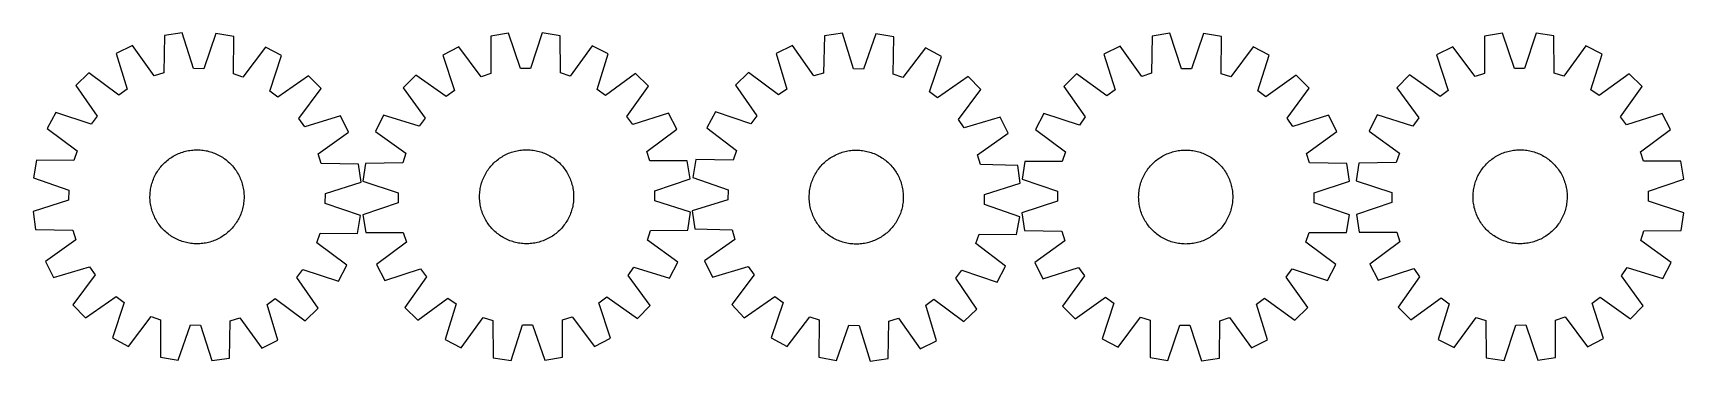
# Model space of a CAD drawing. Header units: millimetres. Extents: x 7 to 1411, y 7 to 286.
import ezdxf

# ---------------------------------------------------------------- set-up
doc = ezdxf.new("R2010")
doc.units = ezdxf.units.MM
doc.layers.add('CUT', color=7, linetype='CONTINUOUS', true_color=0x000000)

msp = doc.modelspace()

# ---------------------------------------------------------------- linework, layer by layer
at = {"layer": 'CUT'}
for p, q in [((118.558787, 283.500781), (117.98315, 251.741634)), ((133.784543, 285.715937), (118.558787, 283.500781)), ((143.385881, 255.437412), (133.784543, 285.715937)), ((162.321123, 285.35619), (151.959544, 255.329328)), ((177.486198, 282.757912), (162.321123, 285.35619)), ((177.261034, 250.994347), (177.486198, 282.757912)), ((411.183376, 285.490709), (396.006021, 282.965148)), ((396.006021, 282.965148), (396.078935, 251.200869)), ((421.400914, 255.414528), (411.183376, 285.490709)), ((439.721352, 285.713673), (429.974996, 255.481516)), ((454.936315, 283.425563), (439.721352, 285.713673)), ((455.35972, 251.664022), (454.936315, 283.425563)), ((679.783795, 283.381795), (679.045054, 251.626023)), ((695.020726, 285.518723), (679.783795, 283.381795)), ((704.466431, 255.191287), (695.020726, 285.518723)), ((723.555083, 285.01242), (713.039425, 255.039171)), ((738.706613, 282.33629), (723.555083, 285.01242)), ((738.318318, 250.5743), (738.706613, 282.33629)), ((958.300254, 283.142613), (957.930125, 251.380406)), ((973.511358, 285.45624), (958.300254, 283.142613)), ((983.308411, 255.240474), (973.511358, 285.45624)), ((1002.049668, 285.281145), (991.882593, 255.187868)), ((1017.231238, 282.781045), (1002.049668, 285.281145)), ((1017.211603, 251.016688), (1017.231238, 282.781045)), ((1241.052033, 283.011605), (1241.045186, 251.247243)), ((1256.235681, 285.499047), (1241.052033, 283.011605)), ((1266.377665, 255.397305), (1256.235681, 285.499047)), ((1284.774127, 285.650351), (1274.951888, 255.442763)), ((1299.983297, 283.324043), (1284.774127, 285.650351)), ((1300.326947, 251.561539), (1299.983297, 283.324043)), ((91.307719, 275.024632), (77.511686, 268.212876)), ((77.511686, 268.212876), (86.778339, 237.830251)), ((109.795713, 249.195021), (91.307719, 275.024632)), ((204.51493, 273.597484), (185.381672, 248.242145)), ((218.134861, 266.440108), (204.51493, 273.597484)), ((368.933692, 273.934378), (355.279611, 266.842366)), ((355.279611, 266.842366), (365.164659, 236.655273)), ((387.945199, 248.487623), (368.933692, 273.934378)), ((482.146444, 274.818895), (463.534857, 249.078195)), ((495.909669, 267.941091), (482.146444, 274.818895)), ((486.497495, 237.603231), (495.909669, 267.941091)), ((652.489553, 275.045717), (638.658718, 268.304906)), ((638.658718, 268.304906), (647.769206, 237.875089)), ((670.844645, 249.121493), (652.489553, 275.045717)), ((765.687942, 273.037166), (746.424714, 247.780428)), ((779.270934, 265.809934), (765.687942, 273.037166)), ((931.104601, 274.490315), (917.352931, 267.589435)), ((917.352931, 267.589435), (926.815979, 237.267406)), ((949.759337, 248.78087), (931.104601, 274.490315)), ((1044.318676, 273.795697), (1025.349879, 248.317089)), ((1057.984634, 266.726598), (1044.318676, 273.795697)), ((1048.150234, 236.522967), (1057.984634, 266.726598)), ((1213.957112, 274.048842), (1200.285267, 266.991139)), ((1200.285267, 266.991139), (1210.094482, 236.779319)), ((1232.904662, 248.554429), (1213.957112, 274.048842)), ((1327.171728, 274.649077), (1308.495565, 248.955192)), ((1340.917639, 267.736735), (1327.171728, 274.649077)), ((1331.429316, 237.422605), (1340.917639, 267.736735)), ((151.959544, 255.329328), (143.385881, 255.437412)), ((208.105237, 236.300742), (218.134861, 266.440108)), ((429.974996, 255.481516), (421.400914, 255.414528)), ((713.039425, 255.039171), (704.466431, 255.191287)), ((769.086649, 235.722477), (779.270934, 265.809934)), ((991.882593, 255.187868), (983.308411, 255.240474)), ((1274.951888, 255.442763), (1266.377665, 255.397305)), ((54.213654, 251.730536), (43.197795, 240.988963)), ((43.197795, 240.988963), (61.399653, 214.956923)), ((79.77857, 232.878221), (54.213654, 251.730536)), ((117.98315, 251.741634), (109.795713, 249.195021)), ((185.381672, 248.242145), (177.261034, 250.994347)), ((241.009986, 249.375686), (214.977946, 231.173828)), ((251.751559, 238.359827), (241.009986, 249.375686)), ((332.322958, 249.887783), (321.528708, 238.923536)), ((321.528708, 238.923536), (340.258271, 213.268553)), ((358.267456, 231.56136), (332.322958, 249.887783)), ((396.078935, 251.200869), (387.945199, 248.487623)), ((463.534857, 249.078195), (455.35972, 251.664022)), ((519.128431, 251.34727), (493.473448, 232.617707)), ((511.766255, 214.608523), (530.092678, 240.55302)), ((530.092678, 240.55302), (519.128431, 251.34727)), ((615.276341, 251.94244), (604.20546, 241.257584)), ((604.20546, 241.257584), (622.27338, 215.132405)), ((640.744096, 232.959074), (615.276341, 251.94244)), ((679.045054, 251.626023), (670.844645, 249.121493)), ((746.424714, 247.780428), (738.318318, 250.5743)), ((802.058115, 248.628252), (775.932935, 230.560332)), ((812.742971, 237.557371), (802.058115, 248.628252)), ((894.162035, 250.956692), (883.215909, 240.144066)), ((883.215909, 240.144066), (901.585825, 214.230345)), ((919.848399, 232.270187), (894.162035, 250.956692)), ((957.930125, 251.380406), (949.759337, 248.78087)), ((1025.349879, 248.317089), (1017.211603, 251.016688)), ((1080.969694, 249.810545), (1055.055972, 231.44063)), ((1073.095815, 213.178056), (1091.78232, 238.86442)), ((1091.78232, 238.86442), (1080.969694, 249.810545)), ((1177.286112, 250.094254), (1166.464364, 239.157146)), ((1166.464364, 239.157146), (1185.129449, 213.455213)), ((1203.18451, 231.702741), (1177.286112, 250.094254)), ((1241.045186, 251.247243), (1232.904662, 248.554429)), ((1308.495565, 248.955192), (1300.326947, 251.561539)), ((1364.094661, 251.084664), (1338.392728, 232.41958)), ((1356.640256, 214.364518), (1375.031769, 240.262916)), ((1375.031769, 240.262916), (1364.094661, 251.084664)), ((86.778339, 237.830251), (79.77857, 232.878221)), ((214.977946, 231.173828), (208.105237, 236.300742)), ((232.899243, 212.794911), (251.751559, 238.359827)), ((365.164659, 236.655273), (358.267456, 231.56136)), ((493.473448, 232.617707), (486.497495, 237.603231)), ((647.769206, 237.875089), (640.744096, 232.959074)), ((775.932935, 230.560332), (769.086649, 235.722477)), ((793.759605, 212.089616), (812.742971, 237.557371)), ((926.815979, 237.267406), (919.848399, 232.270187)), ((1055.055972, 231.44063), (1048.150234, 236.522967)), ((1210.094482, 236.779319), (1203.18451, 231.702741)), ((1338.392728, 232.41958), (1331.429316, 237.422605)), ((26.133373, 218.113839), (18.975997, 204.493908)), ((56.272739, 208.084214), (26.133373, 218.113839)), ((61.399653, 214.956923), (56.272739, 208.084214)), ((237.851274, 205.795142), (232.899243, 212.794911)), ((268.233899, 215.061795), (237.851274, 205.795142)), ((275.045655, 201.265762), (268.233899, 215.061795)), ((304.934887, 215.704774), (298.057084, 201.941548)), ((335.272747, 206.2926), (304.934887, 215.704774)), ((340.258271, 213.268553), (335.272747, 206.2926)), ((516.860168, 207.711319), (511.766255, 214.608523)), ((547.047261, 217.596367), (516.860168, 207.711319)), ((554.139273, 203.942286), (547.047261, 217.596367)), ((587.023778, 218.470403), (579.796546, 204.887411)), ((617.111236, 208.286118), (587.023778, 218.470403)), ((622.27338, 215.132405), (617.111236, 208.286118)), ((798.67562, 205.064506), (793.759605, 212.089616)), ((829.105437, 214.174995), (798.67562, 205.064506)), ((835.846247, 200.344159), (829.105437, 214.174995)), ((866.299857, 217.159006), (859.230758, 203.493049)), ((896.503488, 207.324607), (866.299857, 217.159006)), ((901.585825, 214.230345), (896.503488, 207.324607)), ((1078.093033, 206.210476), (1073.095815, 213.178056)), ((1108.415063, 215.673524), (1078.093033, 206.210476)), ((1115.315943, 201.921854), (1108.415063, 215.673524)), ((1149.812293, 215.980124), (1142.899952, 202.234213)), ((1180.126423, 206.491801), (1149.812293, 215.980124)), ((1185.129449, 213.455213), (1180.126423, 206.491801)), ((1361.716835, 207.454546), (1356.640256, 214.364518)), ((1391.928654, 217.263762), (1361.716835, 207.454546)), ((1398.986357, 203.591916), (1391.928654, 217.263762)), ((18.975997, 204.493908), (44.331336, 185.36065)), ((249.216043, 182.777768), (275.045655, 201.265762)), ((298.057084, 201.941548), (323.797783, 183.329962)), ((528.692518, 184.930779), (554.139273, 203.942286)), ((579.796546, 204.887411), (605.053284, 185.624183)), ((809.922024, 181.989067), (835.846247, 200.344159)), ((859.230758, 203.493049), (884.709366, 184.524252)), ((1089.606497, 183.267118), (1115.315943, 201.921854)), ((1142.899952, 202.234213), (1168.593836, 183.55805)), ((1373.491944, 184.644366), (1398.986357, 203.591916)), ((44.331336, 185.36065), (41.579134, 177.240012)), ((128.307194, 182.002379), (129.438256, 182.549832)), ((129.438256, 182.549832), (130.585957, 183.061487)), ((130.585957, 183.061487), (131.749162, 183.536839)), ((131.749162, 183.536839), (132.926725, 183.97542)), ((132.926725, 183.97542), (134.117482, 184.376796)), ((134.117482, 184.376796), (135.32026, 184.740572)), ((135.32026, 184.740572), (136.533871, 185.066388)), ((136.533871, 185.066388), (137.757117, 185.353922)), ((137.757117, 185.353922), (138.988791, 185.602892)), ((138.988791, 185.602892), (140.227677, 185.813051)), ((140.227677, 185.813051), (141.472554, 185.984192)), ((141.472554, 185.984192), (142.722192, 186.116146)), ((142.722192, 186.116146), (143.975358, 186.208782)), ((143.975358, 186.208782), (145.230816, 186.26201)), ((145.230816, 186.26201), (146.487326, 186.275777)), ((146.487326, 186.275777), (147.743648, 186.25007)), ((147.743648, 186.25007), (148.998543, 186.184913)), ((148.998543, 186.184913), (150.250772, 186.08037)), ((150.250772, 186.08037), (151.4991, 185.936546)), ((151.4991, 185.936546), (152.742293, 185.753583)), ((152.742293, 185.753583), (153.979127, 185.531659)), ((153.979127, 185.531659), (155.208379, 185.270995)), ((155.208379, 185.270995), (156.428837, 184.971849)), ((156.428837, 184.971849), (157.639297, 184.634514)), ((157.639297, 184.634514), (158.838563, 184.259324)), ((158.838563, 184.259324), (160.025452, 183.84665)), ((160.025452, 183.84665), (161.198794, 183.396898)), ((161.198794, 183.396898), (162.357429, 182.910512)), ((162.357429, 182.910512), (163.500215, 182.387973)), ((251.762657, 174.59033), (249.216043, 182.777768)), ((323.797783, 183.329962), (321.211956, 175.154825)), ((408.944352, 182.257371), (410.081367, 182.792352)), ((410.081367, 182.792352), (411.234624, 183.291355)), ((411.234624, 183.291355), (412.402987, 183.753886)), ((412.402987, 183.753886), (413.585302, 184.179491)), ((413.585302, 184.179491), (414.780401, 184.567747)), ((414.780401, 184.567747), (415.987107, 184.918274)), ((415.987107, 184.918274), (417.204227, 185.230724)), ((417.204227, 185.230724), (418.430561, 185.504789)), ((418.430561, 185.504789), (419.664899, 185.740198)), ((419.664899, 185.740198), (420.906022, 185.93672)), ((420.906022, 185.93672), (422.152705, 186.094161)), ((422.152705, 186.094161), (423.403718, 186.212364)), ((423.403718, 186.212364), (424.657827, 186.291214)), ((424.657827, 186.291214), (425.913794, 186.330633)), ((425.913794, 186.330633), (427.17038, 186.330581)), ((427.17038, 186.330581), (428.426343, 186.291059)), ((428.426343, 186.291059), (429.680446, 186.212105)), ((429.680446, 186.212105), (430.93145, 186.093799)), ((430.93145, 186.093799), (432.17812, 185.936255)), ((432.17812, 185.936255), (433.419227, 185.739631)), ((433.419227, 185.739631), (434.653545, 185.504119)), ((434.653545, 185.504119), (435.879856, 185.229953)), ((435.879856, 185.229953), (437.096951, 184.917403)), ((437.096951, 184.917403), (438.303627, 184.566777)), ((438.303627, 184.566777), (439.498695, 184.178421)), ((439.498695, 184.178421), (440.680974, 183.752719)), ((440.680974, 183.752719), (441.849299, 183.290091)), ((441.849299, 183.290091), (443.002515, 182.790993)), ((443.002515, 182.790993), (444.139486, 182.255918)), ((531.405764, 176.797043), (528.692518, 184.930779)), ((605.053284, 185.624183), (602.259412, 177.517787)), ((690.144646, 182.376301), (691.294959, 182.882055)), ((691.294959, 182.882055), (692.460591, 183.351427)), ((692.460591, 183.351427), (693.64039, 183.783954)), ((693.64039, 183.783954), (694.833194, 184.179209)), ((694.833194, 184.179209), (696.037824, 184.536803)), ((696.037824, 184.536803), (697.253092, 184.856381)), ((697.253092, 184.856381), (698.477799, 185.13763)), ((698.477799, 185.13763), (699.710735, 185.38027)), ((699.710735, 185.38027), (700.950685, 185.584064)), ((700.950685, 185.584064), (702.196424, 185.748809)), ((702.196424, 185.748809), (703.446723, 185.874343)), ((703.446723, 185.874343), (704.700348, 185.960542)), ((704.700348, 185.960542), (705.956063, 186.007322)), ((705.956063, 186.007322), (707.212627, 186.014635)), ((707.212627, 186.014635), (708.468801, 185.982476)), ((708.468801, 185.982476), (709.723344, 185.910874)), ((709.723344, 185.910874), (710.97502, 185.799902)), ((710.97502, 185.799902), (712.222592, 185.649669)), ((712.222592, 185.649669), (713.46483, 185.460322)), ((713.46483, 185.460322), (714.700507, 185.23205)), ((714.700507, 185.23205), (715.928405, 184.965076)), ((715.928405, 184.965076), (717.14731, 184.659665)), ((717.14731, 184.659665), (718.356021, 184.316118)), ((718.356021, 184.316118), (719.553345, 183.934774)), ((719.553345, 183.934774), (720.738099, 183.516009)), ((720.738099, 183.516009), (721.909115, 183.060237)), ((721.909115, 183.060237), (723.065237, 182.567907)), ((723.065237, 182.567907), (724.205324, 182.039506)), ((884.709366, 184.524252), (882.009766, 176.385976)), ((969.832693, 182.264172), (970.977058, 182.783243)), ((970.977058, 182.783243), (972.137164, 183.266112)), ((972.137164, 183.266112), (973.311864, 183.712302)), ((973.311864, 183.712302), (974.499999, 184.121375)), ((974.499999, 184.121375), (975.700398, 184.492925)), ((975.700398, 184.492925), (976.911875, 184.826587)), ((976.911875, 184.826587), (978.133235, 185.12203)), ((978.133235, 185.12203), (979.363273, 185.378964)), ((979.363273, 185.378964), (980.600773, 185.597135)), ((980.600773, 185.597135), (981.844517, 185.776327)), ((981.844517, 185.776327), (983.093274, 185.916364)), ((983.093274, 185.916364), (984.345815, 186.017107)), ((984.345815, 186.017107), (985.600902, 186.078458)), ((985.600902, 186.078458), (986.857296, 186.100355)), ((986.857296, 186.100355), (988.113759, 186.082776)), ((988.113759, 186.082776), (989.369049, 186.02574)), ((989.369049, 186.02574), (990.621928, 185.929303)), ((990.621928, 185.929303), (991.87116, 185.793559)), ((991.87116, 185.793559), (993.115512, 185.618643)), ((993.115512, 185.618643), (994.353756, 185.404727)), ((994.353756, 185.404727), (995.584669, 185.152023)), ((995.584669, 185.152023), (996.807037, 184.860779)), ((996.807037, 184.860779), (998.019654, 184.531284)), ((998.019654, 184.531284), (999.221323, 184.163861)), ((999.221323, 184.163861), (1000.410857, 183.758875)), ((1000.410857, 183.758875), (1001.587084, 183.316725)), ((1001.587084, 183.316725), (1002.748842, 182.837846)), ((1002.748842, 182.837846), (1003.894986, 182.322712)), ((1092.206034, 175.09633), (1089.606497, 183.267118)), ((1168.593836, 183.55805), (1165.987489, 175.389432)), ((1253.737443, 182.271657), (1254.875798, 182.803781)), ((1254.875798, 182.803781), (1256.030305, 183.299886)), ((1256.030305, 183.299886), (1257.199825, 183.759483)), ((1257.199825, 183.759483), (1258.383205, 184.182117)), ((1258.383205, 184.182117), (1259.579276, 184.567372)), ((1259.579276, 184.567372), (1260.786857, 184.914867)), ((1260.786857, 184.914867), (1262.004758, 185.224259)), ((1262.004758, 185.224259), (1263.231777, 185.495244)), ((1263.231777, 185.495244), (1264.466702, 185.727554)), ((1264.466702, 185.727554), (1265.708314, 185.920959)), ((1265.708314, 185.920959), (1266.955389, 186.075268)), ((1266.955389, 186.075268), (1268.206695, 186.19033)), ((1268.206695, 186.19033), (1269.460998, 186.266031)), ((1269.460998, 186.266031), (1270.71706, 186.302295)), ((1270.71706, 186.302295), (1271.973641, 186.299088)), ((1271.973641, 186.299088), (1273.229502, 186.256412)), ((1273.229502, 186.256412), (1274.483402, 186.17431)), ((1274.483402, 186.17431), (1275.734105, 186.052862)), ((1275.734105, 186.052862), (1276.980376, 185.892189)), ((1276.980376, 185.892189), (1278.220985, 185.692449)), ((1278.220985, 185.692449), (1279.454708, 185.453839)), ((1279.454708, 185.453839), (1280.680327, 185.176594)), ((1280.680327, 185.176594), (1281.896633, 184.860988)), ((1281.896633, 184.860988), (1283.102425, 184.507334)), ((1283.102425, 184.507334), (1284.296514, 184.115978)), ((1284.296514, 184.115978), (1285.47772, 183.687309)), ((1285.47772, 183.687309), (1286.64488, 183.221749)), ((1286.64488, 183.221749), (1287.796839, 182.719757)), ((1287.796839, 182.719757), (1288.932462, 182.181828)), ((1376.184758, 176.503843), (1373.491944, 184.644366)), ((9.815569, 177.465175), (7.217291, 162.3001)), ((41.579134, 177.240012), (9.815569, 177.465175)), ((112.626363, 167.869544), (113.32124, 168.916517)), ((113.32124, 168.916517), (114.04866, 169.941147)), ((114.04866, 169.941147), (114.807906, 170.942422)), ((114.807906, 170.942422), (115.598228, 171.919355)), ((115.598228, 171.919355), (116.418846, 172.870982)), ((116.418846, 172.870982), (117.26895, 173.796362)), ((117.26895, 173.796362), (118.147702, 174.694583)), ((118.147702, 174.694583), (119.054235, 175.564759)), ((119.054235, 175.564759), (119.987652, 176.406031)), ((119.987652, 176.406031), (120.947034, 177.217568)), ((120.947034, 177.217568), (121.931434, 177.99857)), ((121.931434, 177.99857), (122.93988, 178.748266)), ((122.93988, 178.748266), (123.971377, 179.465916)), ((123.971377, 179.465916), (125.024907, 180.150811)), ((125.024907, 180.150811), (126.09943, 180.802277)), ((126.09943, 180.802277), (127.193885, 181.419669)), ((127.193885, 181.419669), (128.307194, 182.002379)), ((163.500215, 182.387973), (164.626024, 181.829796)), ((164.626024, 181.829796), (165.733744, 181.236532)), ((165.733744, 181.236532), (166.822283, 180.608766)), ((166.822283, 180.608766), (167.890566, 179.947118)), ((167.890566, 179.947118), (168.937539, 179.252241)), ((168.937539, 179.252241), (169.962169, 178.524821)), ((169.962169, 178.524821), (170.963445, 177.765575)), ((170.963445, 177.765575), (171.940378, 176.975253)), ((171.940378, 176.975253), (172.892004, 176.154635)), ((172.892004, 176.154635), (173.817385, 175.30453)), ((173.817385, 175.30453), (174.715606, 174.425778)), ((174.715606, 174.425778), (175.585782, 173.519246)), ((175.585782, 173.519246), (176.427054, 172.585829)), ((176.427054, 172.585829), (177.238591, 171.626446)), ((177.238591, 171.626446), (178.019593, 170.642047)), ((178.019593, 170.642047), (178.769289, 169.633601)), ((178.769289, 169.633601), (179.486939, 168.602104)), ((179.486939, 168.602104), (180.171834, 167.548574)), ((283.521803, 174.014694), (251.762657, 174.59033)), ((285.73696, 158.788938), (283.521803, 174.014694)), ((289.450415, 174.73142), (287.162305, 159.516457)), ((321.211956, 175.154825), (289.450415, 174.73142)), ((393.109048, 168.297834), (393.815397, 169.337102)), ((393.815397, 169.337102), (394.554041, 170.353671)), ((394.554041, 170.353671), (395.324252, 171.346536)), ((395.324252, 171.346536), (396.12527, 172.314719)), ((396.12527, 172.314719), (396.956304, 173.257263)), ((396.956304, 173.257263), (397.816533, 174.173239)), ((397.816533, 174.173239), (398.70511, 175.061742)), ((398.70511, 175.061742), (399.621157, 175.921896)), ((399.621157, 175.921896), (400.56377, 176.752852)), ((400.56377, 176.752852), (401.532019, 177.55379)), ((401.532019, 177.55379), (402.524948, 178.323919)), ((402.524948, 178.323919), (403.541577, 179.062479)), ((403.541577, 179.062479), (404.580904, 179.768742)), ((404.580904, 179.768742), (405.641901, 180.442011)), ((405.641901, 180.442011), (406.723524, 181.08162)), ((406.723524, 181.08162), (407.824703, 181.686939)), ((407.824703, 181.686939), (408.944352, 182.257371)), ((444.139486, 182.255918), (445.259088, 181.685394)), ((445.259088, 181.685394), (446.360217, 181.079984)), ((446.360217, 181.079984), (447.441787, 180.440286)), ((447.441787, 180.440286), (448.502729, 179.76693)), ((448.502729, 179.76693), (449.541997, 179.060581)), ((449.541997, 179.060581), (450.558566, 178.321937)), ((450.558566, 178.321937), (451.551431, 177.551726)), ((451.551431, 177.551726), (452.519614, 176.750708)), ((452.519614, 176.750708), (453.462158, 175.919674)), ((453.462158, 175.919674), (454.378134, 175.059445)), ((454.378134, 175.059445), (455.266637, 174.170868)), ((455.266637, 174.170868), (456.126791, 173.254821)), ((456.126791, 173.254821), (456.957747, 172.312208)), ((456.957747, 172.312208), (457.758685, 171.34396)), ((457.758685, 171.34396), (458.528814, 170.35103)), ((458.528814, 170.35103), (459.267374, 169.334401)), ((459.267374, 169.334401), (459.973637, 168.295075)), ((563.170043, 176.869957), (531.405764, 176.797043)), ((565.695604, 161.692602), (563.170043, 176.869957)), ((570.497423, 177.906082), (567.821292, 162.754552)), ((602.259412, 177.517787), (570.497423, 177.906082)), ((673.257578, 167.782551), (673.957823, 168.825941)), ((673.957823, 168.825941), (674.690496, 169.846822)), ((674.690496, 169.846822), (675.454874, 170.844185)), ((675.454874, 170.844185), (676.250203, 171.817046)), ((676.250203, 171.817046), (677.075698, 172.764445)), ((677.075698, 172.764445), (677.930544, 173.685447)), ((677.930544, 173.685447), (678.813897, 174.579144)), ((678.813897, 174.579144), (679.724887, 175.444652)), ((679.724887, 175.444652), (680.662613, 176.281119)), ((680.662613, 176.281119), (681.62615, 177.087718)), ((681.62615, 177.087718), (682.614548, 177.863654)), ((682.614548, 177.863654), (683.626831, 178.608161)), ((683.626831, 178.608161), (684.662, 179.320503)), ((684.662, 179.320503), (685.719034, 179.999979)), ((685.719034, 179.999979), (686.796888, 180.645917)), ((686.796888, 180.645917), (687.8945, 181.25768)), ((687.8945, 181.25768), (689.010787, 181.834665)), ((689.010787, 181.834665), (690.144646, 182.376301)), ((724.205324, 182.039506), (725.328252, 181.475554)), ((725.328252, 181.475554), (726.43291, 180.876608)), ((726.43291, 180.876608), (727.518211, 180.24326)), ((727.518211, 180.24326), (728.583082, 179.576134)), ((728.583082, 179.576134), (729.626472, 178.87589)), ((729.626472, 178.87589), (730.647353, 178.143216)), ((730.647353, 178.143216), (731.644716, 177.378838)), ((731.644716, 177.378838), (732.617577, 176.583509)), ((732.617577, 176.583509), (733.564976, 175.758014)), ((733.564976, 175.758014), (734.485978, 174.903168)), ((734.485978, 174.903168), (735.379675, 174.019815)), ((735.379675, 174.019815), (736.245183, 173.108826)), ((736.245183, 173.108826), (737.08165, 172.171099)), ((737.08165, 172.171099), (737.888249, 171.207562)), ((737.888249, 171.207562), (738.664185, 170.219164)), ((738.664185, 170.219164), (739.408692, 169.206881)), ((739.408692, 169.206881), (740.121034, 168.171712)), ((812.426554, 173.788658), (809.922024, 181.989067)), ((844.182326, 173.049917), (812.426554, 173.788658)), ((846.319254, 157.812986), (844.182326, 173.049917)), ((850.24541, 176.40561), (847.74531, 161.224041)), ((882.009766, 176.385976), (850.24541, 176.40561)), ((953.116139, 167.475411), (953.804227, 168.526858)), ((953.804227, 168.526858), (954.525002, 169.556173)), ((954.525002, 169.556173), (955.277753, 170.562341)), ((955.277753, 170.562341), (956.061737, 171.544367)), ((956.061737, 171.544367), (956.876181, 172.501283)), ((956.876181, 172.501283), (957.72028, 173.432145)), ((957.72028, 173.432145), (958.593202, 174.336033)), ((958.593202, 174.336033), (959.494085, 175.212057)), ((959.494085, 175.212057), (960.422039, 176.05935)), ((960.422039, 176.05935), (961.37615, 176.877078)), ((961.37615, 176.877078), (962.355476, 177.664433)), ((962.355476, 177.664433), (963.35905, 178.420638)), ((963.35905, 178.420638), (964.385882, 179.144947)), ((964.385882, 179.144947), (965.434958, 179.836645)), ((965.434958, 179.836645), (966.505243, 180.49505)), ((966.505243, 180.49505), (967.595681, 181.119511)), ((967.595681, 181.119511), (968.705196, 181.709413)), ((968.705196, 181.709413), (969.832693, 182.264172)), ((1003.894986, 182.322712), (1005.024382, 181.771831)), ((1005.024382, 181.771831), (1006.135918, 181.185747)), ((1006.135918, 181.185747), (1007.228496, 180.565038)), ((1007.228496, 180.565038), (1008.301038, 179.910316)), ((1008.301038, 179.910316), (1009.352486, 179.222228)), ((1009.352486, 179.222228), (1010.381801, 178.501453)), ((1010.381801, 178.501453), (1011.387968, 177.748702)), ((1011.387968, 177.748702), (1012.369994, 176.964717)), ((1012.369994, 176.964717), (1013.32691, 176.150274)), ((1013.32691, 176.150274), (1014.257772, 175.306175)), ((1014.257772, 175.306175), (1015.161661, 174.433253)), ((1015.161661, 174.433253), (1016.037684, 173.53237)), ((1016.037684, 173.53237), (1016.884978, 172.604415)), ((1016.884978, 172.604415), (1017.702706, 171.650304)), ((1017.702706, 171.650304), (1018.490061, 170.670979)), ((1018.490061, 170.670979), (1019.246266, 169.667405)), ((1019.246266, 169.667405), (1019.970575, 168.640573)), ((1019.970575, 168.640573), (1020.662273, 167.591497)), ((1123.96824, 174.726201), (1092.206034, 175.09633)), ((1126.281867, 159.515097), (1123.96824, 174.726201)), ((1134.224985, 175.045782), (1131.898678, 159.836612)), ((1165.987489, 175.389432), (1134.224985, 175.045782)), ((1237.867137, 168.351927), (1238.576093, 169.389418)), ((1238.576093, 169.389418), (1239.317287, 170.404128)), ((1239.317287, 170.404128), (1240.089989, 171.395057)), ((1240.089989, 171.395057), (1240.893435, 172.361225)), ((1240.893435, 172.361225), (1241.726833, 173.301679)), ((1241.726833, 173.301679), (1242.58936, 174.215492)), ((1242.58936, 174.215492), (1243.480165, 175.101762)), ((1243.480165, 175.101762), (1244.398369, 175.959613)), ((1244.398369, 175.959613), (1245.343066, 176.788199)), ((1245.343066, 176.788199), (1246.313322, 177.586703)), ((1246.313322, 177.586703), (1247.308182, 178.354337)), ((1247.308182, 178.354337), (1248.326663, 179.090342)), ((1248.326663, 179.090342), (1249.36776, 179.793993)), ((1249.36776, 179.793993), (1250.430445, 180.464595)), ((1250.430445, 180.464595), (1251.51367, 181.101486)), ((1251.51367, 181.101486), (1252.616365, 181.704038)), ((1252.616365, 181.704038), (1253.737443, 182.271657)), ((1288.932462, 182.181828), (1290.050628, 181.608495)), ((1290.050628, 181.608495), (1291.150234, 181.000322)), ((1291.150234, 181.000322), (1292.230194, 180.357909)), ((1292.230194, 180.357909), (1293.289442, 179.681891)), ((1293.289442, 179.681891), (1294.326933, 178.972935)), ((1294.326933, 178.972935), (1295.341644, 178.231741)), ((1295.341644, 178.231741), (1296.332572, 177.459039)), ((1296.332572, 177.459039), (1297.29874, 176.655593)), ((1297.29874, 176.655593), (1298.239195, 175.822195)), ((1298.239195, 175.822195), (1299.153008, 174.959668)), ((1299.153008, 174.959668), (1300.039277, 174.068863)), ((1300.039277, 174.068863), (1300.897128, 173.150659)), ((1300.897128, 173.150659), (1301.725715, 172.205963)), ((1301.725715, 172.205963), (1302.524218, 171.235706)), ((1302.524218, 171.235706), (1303.291852, 170.240846)), ((1303.291852, 170.240846), (1304.027857, 169.222366)), ((1304.027857, 169.222366), (1304.731508, 168.181269)), ((1407.949121, 176.496996), (1376.184758, 176.503843)), ((1410.436563, 161.313347), (1407.949121, 176.496996)), ((7.217291, 162.3001), (37.244152, 151.938521)), ((107.041822, 153.958104), (107.302485, 155.187356)), ((107.302485, 155.187356), (107.601632, 156.407815)), ((107.601632, 156.407815), (107.938967, 157.618274)), ((107.938967, 157.618274), (108.314157, 158.81754)), ((108.314157, 158.81754), (108.726831, 160.00443)), ((108.726831, 160.00443), (109.176583, 161.177771)), ((109.176583, 161.177771), (109.662969, 162.336406)), ((109.662969, 162.336406), (110.185508, 163.479192)), ((110.185508, 163.479192), (110.743685, 164.605001)), ((110.743685, 164.605001), (111.336949, 165.712721)), ((111.336949, 165.712721), (111.964715, 166.80126)), ((111.964715, 166.80126), (112.626363, 167.869544)), ((180.171834, 167.548574), (180.8233, 166.474051)), ((180.8233, 166.474051), (181.440692, 165.379595)), ((181.440692, 165.379595), (182.023402, 164.266287)), ((182.023402, 164.266287), (182.570855, 163.135224)), ((182.570855, 163.135224), (183.08251, 161.987524)), ((183.08251, 161.987524), (183.557862, 160.824319)), ((183.557862, 160.824319), (183.996443, 159.646756)), ((183.996443, 159.646756), (184.397819, 158.455998)), ((184.397819, 158.455998), (184.761594, 157.253221)), ((184.761594, 157.253221), (185.08741, 156.03961)), ((185.08741, 156.03961), (185.374945, 154.816364)), ((185.374945, 154.816364), (185.623914, 153.58469)), ((255.458435, 149.1876), (285.73696, 158.788938)), ((287.162305, 159.516457), (317.394462, 149.770101)), ((387.136347, 153.214332), (387.371859, 154.44865)), ((387.371859, 154.44865), (387.646025, 155.674961)), ((387.646025, 155.674961), (387.958575, 156.892056)), ((387.958575, 156.892056), (388.309201, 158.098732)), ((388.309201, 158.098732), (388.697557, 159.2938)), ((388.697557, 159.2938), (389.123259, 160.476079)), ((389.123259, 160.476079), (389.585887, 161.644404)), ((389.585887, 161.644404), (390.084985, 162.79762)), ((390.084985, 162.79762), (390.62006, 163.934591)), ((390.62006, 163.934591), (391.190584, 165.054193)), ((391.190584, 165.054193), (391.795994, 166.155322)), ((391.795994, 166.155322), (392.435693, 167.236892)), ((392.435693, 167.236892), (393.109048, 168.297834)), ((459.973637, 168.295075), (460.646906, 167.234077)), ((460.646906, 167.234077), (461.286515, 166.152454)), ((461.286515, 166.152454), (461.891834, 165.051275)), ((461.891834, 165.051275), (462.462266, 163.931626)), ((462.462266, 163.931626), (462.997247, 162.794611)), ((462.997247, 162.794611), (463.49625, 161.641354)), ((463.49625, 161.641354), (463.958781, 160.472991)), ((463.958781, 160.472991), (464.384386, 159.290677)), ((464.384386, 159.290677), (464.772642, 158.095577)), ((464.772642, 158.095577), (465.123169, 156.888871)), ((465.123169, 156.888871), (465.435619, 155.671751)), ((465.435619, 155.671751), (465.709684, 154.445417)), ((465.709684, 154.445417), (465.945093, 153.211079)), ((535.619423, 151.475065), (565.695604, 161.692602)), ((567.821292, 162.754552), (597.794542, 152.238894)), ((667.601663, 153.899977), (667.868636, 155.127874)), ((667.868636, 155.127874), (668.174047, 156.34678)), ((668.174047, 156.34678), (668.517594, 157.555491)), ((668.517594, 157.555491), (668.898938, 158.752814)), ((668.898938, 158.752814), (669.317703, 159.937568)), ((669.317703, 159.937568), (669.773475, 161.108584)), ((669.773475, 161.108584), (670.265805, 162.264706)), ((670.265805, 162.264706), (670.794207, 163.404794)), ((670.794207, 163.404794), (671.358158, 164.527721)), ((671.358158, 164.527721), (671.957104, 165.632379)), ((671.957104, 165.632379), (672.590452, 166.71768)), ((672.590452, 166.71768), (673.257578, 167.782551)), ((740.121034, 168.171712), (740.80051, 167.114679)), ((740.80051, 167.114679), (741.446448, 166.036824)), ((741.446448, 166.036824), (742.058211, 164.939212)), ((742.058211, 164.939212), (742.635196, 163.822925)), ((742.635196, 163.822925), (743.176832, 162.689066)), ((743.176832, 162.689066), (743.682586, 161.538753)), ((743.682586, 161.538753), (744.151958, 160.373122)), ((744.151958, 160.373122), (744.584485, 159.193322)), ((744.584485, 159.193322), (744.97974, 158.000518)), ((744.97974, 158.000518), (745.337334, 156.795888)), ((745.337334, 156.795888), (745.656912, 155.58062)), ((745.656912, 155.58062), (745.938161, 154.355914)), ((815.991818, 148.367282), (846.319254, 157.812986)), ((847.74531, 161.224041), (877.838587, 151.056965)), ((947.621728, 153.528128), (947.874432, 154.759041)), ((947.874432, 154.759041), (948.165676, 155.981409)), ((948.165676, 155.981409), (948.495171, 157.194026)), ((948.495171, 157.194026), (948.862593, 158.395695)), ((948.862593, 158.395695), (949.26758, 159.58523)), ((949.26758, 159.58523), (949.70973, 160.761457)), ((949.70973, 160.761457), (950.188609, 161.923215)), ((950.188609, 161.923215), (950.703742, 163.069358)), ((950.703742, 163.069358), (951.254623, 164.198755)), ((951.254623, 164.198755), (951.840708, 165.310291)), ((951.840708, 165.310291), (952.461417, 166.402869)), ((952.461417, 166.402869), (953.116139, 167.475411)), ((1020.662273, 167.591497), (1021.320677, 166.521212)), ((1021.320677, 166.521212), (1021.945139, 165.430774)), ((1021.945139, 165.430774), (1022.53504, 164.321259)), ((1022.53504, 164.321259), (1023.0898, 163.193762)), ((1023.0898, 163.193762), (1023.60887, 162.049397)), ((1023.60887, 162.049397), (1024.091739, 160.889291)), ((1024.091739, 160.889291), (1024.53793, 159.714591)), ((1024.53793, 159.714591), (1024.947002, 158.526455)), ((1024.947002, 158.526455), (1025.318553, 157.326057)), ((1025.318553, 157.326057), (1025.652214, 156.11458)), ((1025.652214, 156.11458), (1025.947658, 154.89322)), ((1025.947658, 154.89322), (1026.204592, 153.663182)), ((1096.066101, 149.718044), (1126.281867, 159.515097)), ((1131.898678, 159.836612), (1162.106265, 150.014373)), ((1231.85658, 153.28347), (1232.09519, 154.517192)), ((1232.09519, 154.517192), (1232.372434, 155.742811)), ((1232.372434, 155.742811), (1232.68804, 156.959117)), ((1232.68804, 156.959117), (1233.041695, 158.16491)), ((1233.041695, 158.16491), (1233.43305, 159.358998)), ((1233.43305, 159.358998), (1233.861719, 160.540205)), ((1233.861719, 160.540205), (1234.32728, 161.707364)), ((1234.32728, 161.707364), (1234.829272, 162.859324)), ((1234.829272, 162.859324), (1235.3672, 163.994947)), ((1235.3672, 163.994947), (1235.940533, 165.113113)), ((1235.940533, 165.113113), (1236.548707, 166.212719)), ((1236.548707, 166.212719), (1237.191119, 167.292678)), ((1237.191119, 167.292678), (1237.867137, 168.351927)), ((1304.731508, 168.181269), (1305.40211, 167.118584)), ((1305.40211, 167.118584), (1306.039001, 166.035359)), ((1306.039001, 166.035359), (1306.641554, 164.932663)), ((1306.641554, 164.932663), (1307.209172, 163.811585)), ((1307.209172, 163.811585), (1307.741296, 162.673231)), ((1307.741296, 162.673231), (1308.237401, 161.518724)), ((1308.237401, 161.518724), (1308.696998, 160.349203)), ((1308.696998, 160.349203), (1309.119632, 159.165824)), ((1309.119632, 159.165824), (1309.504887, 157.969753)), ((1309.504887, 157.969753), (1309.852382, 156.762171)), ((1309.852382, 156.762171), (1310.161775, 155.54427)), ((1310.161775, 155.54427), (1310.43276, 154.317252)), ((1380.33482, 151.171364), (1410.436563, 161.313347)), ((37.136069, 143.364858), (6.857544, 133.76352)), ((37.244152, 151.938521), (37.136069, 143.364858)), ((106.297703, 146.466303), (106.323411, 147.722625)), ((106.31147, 145.209793), (106.297703, 146.466303)), ((106.364698, 143.954335), (106.31147, 145.209793)), ((106.323411, 147.722625), (106.388568, 148.97752)), ((106.457335, 142.701169), (106.364698, 143.954335)), ((106.388568, 148.97752), (106.49311, 150.229749)), ((106.589289, 141.451531), (106.457335, 142.701169)), ((106.49311, 150.229749), (106.636934, 151.478077)), ((106.76043, 140.206655), (106.589289, 141.451531)), ((106.636934, 151.478077), (106.819898, 152.721271)), ((106.819898, 152.721271), (107.041822, 153.958104)), ((185.623914, 153.58469), (185.834073, 152.345803)), ((185.957569, 141.074381), (185.774605, 139.831187)), ((185.834073, 152.345803), (186.005214, 151.100927)), ((186.101393, 142.322709), (185.957569, 141.074381)), ((186.005214, 151.100927), (186.137168, 149.851289)), ((186.205935, 143.574938), (186.101393, 142.322709)), ((186.137168, 149.851289), (186.229805, 148.598123)), ((186.271092, 144.829833), (186.205935, 143.574938)), ((186.229805, 148.598123), (186.283033, 147.342665)), ((186.2968, 146.086155), (186.271092, 144.829833)), ((186.283033, 147.342665), (186.2968, 146.086155)), ((255.350351, 140.613937), (255.458435, 149.1876)), ((285.377213, 130.252358), (255.350351, 140.613937)), ((317.46145, 141.196019), (287.385269, 130.978481)), ((317.394462, 149.770101), (317.46145, 141.196019)), ((386.545345, 145.708899), (386.545397, 146.965485)), ((386.584764, 144.452932), (386.545345, 145.708899)), ((386.545397, 146.965485), (386.584919, 148.221448)), ((386.663614, 143.198823), (386.584764, 144.452932)), ((386.584919, 148.221448), (386.663873, 149.475551)), ((386.781817, 141.94781), (386.663614, 143.198823)), ((386.663873, 149.475551), (386.78218, 150.726555)), ((386.939258, 140.701127), (386.781817, 141.94781)), ((386.78218, 150.726555), (386.939723, 151.973225)), ((387.13578, 139.460004), (386.939258, 140.701127)), ((386.939723, 151.973225), (387.136347, 153.214332)), ((466.14115, 140.697858), (465.944526, 139.456751)), ((465.945093, 153.211079), (466.141615, 151.969957)), ((466.298694, 141.944528), (466.14115, 140.697858)), ((466.141615, 151.969957), (466.299056, 150.723273)), ((466.417, 143.195532), (466.298694, 141.944528)), ((466.299056, 150.723273), (466.417259, 149.47226)), ((466.495954, 144.449635), (466.417, 143.195532)), ((466.417259, 149.47226), (466.496109, 148.218151)), ((466.535476, 145.705598), (466.495954, 144.449635)), ((466.496109, 148.218151), (466.535528, 146.962184)), ((466.535528, 146.962184), (466.535476, 145.705598)), ((535.686411, 142.900982), (535.619423, 151.475065)), ((565.918568, 133.154626), (535.686411, 142.900982)), ((597.642426, 143.6659), (567.314989, 134.220196)), ((597.794542, 152.238894), (597.642426, 143.6659)), ((666.819077, 146.412096), (666.851237, 147.66827)), ((666.82639, 145.155532), (666.819077, 146.412096)), ((666.87317, 143.899817), (666.82639, 145.155532)), ((666.851237, 147.66827), (666.922838, 148.922813)), ((666.959369, 142.646192), (666.87317, 143.899817)), ((666.922838, 148.922813), (667.03381, 150.174489)), ((667.084904, 141.395893), (666.959369, 142.646192)), ((667.03381, 150.174489), (667.184043, 151.422061)), ((667.249649, 140.150154), (667.084904, 141.395893)), ((667.184043, 151.422061), (667.37339, 152.664299)), ((667.37339, 152.664299), (667.601663, 153.899977)), ((745.938161, 154.355914), (746.180801, 153.122977)), ((746.180801, 153.122977), (746.384595, 151.883028)), ((746.4502, 140.61112), (746.260853, 139.368882)), ((746.384595, 151.883028), (746.54934, 150.637288)), ((746.600433, 141.858692), (746.4502, 140.61112)), ((746.54934, 150.637288), (746.674874, 149.386989)), ((746.711405, 143.110368), (746.600433, 141.858692)), ((746.674874, 149.386989), (746.761073, 148.133364)), ((746.783006, 144.364912), (746.711405, 143.110368)), ((746.761073, 148.133364), (746.807853, 146.87765)), ((746.815166, 145.621085), (746.783006, 144.364912)), ((746.807853, 146.87765), (746.815166, 145.621085)), ((815.839702, 139.794287), (815.991818, 148.367282)), ((877.785981, 142.482783), (847.570215, 132.68573)), ((877.838587, 151.056965), (877.785981, 142.482783)), ((946.9261, 146.031669), (946.943679, 147.288131)), ((946.947997, 144.775274), (946.9261, 146.031669)), ((946.943679, 147.288131), (947.000714, 148.543422)), ((947.009348, 143.520187), (946.947997, 144.775274)), ((947.000714, 148.543422), (947.097152, 149.796301)), ((947.110091, 142.267647), (947.009348, 143.520187)), ((947.097152, 149.796301), (947.232896, 151.045533)), ((947.250128, 141.018889), (947.110091, 142.267647)), ((947.232896, 151.045533), (947.407812, 152.289885)), ((947.42932, 139.775146), (947.250128, 141.018889)), ((947.407812, 152.289885), (947.621728, 153.528128)), ((1026.204592, 153.663182), (1026.422762, 152.425681)), ((1026.422762, 152.425681), (1026.601955, 151.181938)), ((1026.619187, 141.155294), (1026.444271, 139.910943)), ((1026.601955, 151.181938), (1026.741992, 149.93318)), ((1026.75493, 142.404526), (1026.619187, 141.155294)), ((1026.741992, 149.93318), (1026.842735, 148.68064)), ((1026.851368, 143.657406), (1026.75493, 142.404526)), ((1026.842735, 148.68064), (1026.904085, 147.425553)), ((1026.908404, 144.912696), (1026.851368, 143.657406)), ((1026.904085, 147.425553), (1026.925982, 146.169158)), ((1026.925982, 146.169158), (1026.908404, 144.912696)), ((1096.013495, 141.143862), (1096.066101, 149.718044)), ((1126.106772, 130.976787), (1096.013495, 141.143862)), ((1162.151724, 141.440149), (1132.049981, 131.298166)), ((1162.106265, 150.014373), (1162.151724, 141.440149)), ((1231.246733, 145.779545), (1231.24994, 147.036126)), ((1231.282998, 144.523483), (1231.246733, 145.779545)), ((1231.24994, 147.036126), (1231.292616, 148.291987)), ((1231.358698, 143.26918), (1231.282998, 144.523483)), ((1231.292616, 148.291987), (1231.374718, 149.545887)), ((1231.47376, 142.017873), (1231.358698, 143.26918)), ((1231.374718, 149.545887), (1231.496166, 150.79659)), ((1231.62807, 140.770799), (1231.47376, 142.017873)), ((1231.496166, 150.79659), (1231.656839, 152.042861)), ((1231.821475, 139.529186), (1231.62807, 140.770799)), ((1231.656839, 152.042861), (1231.85658, 153.28347)), ((1310.43276, 154.317252), (1310.665069, 153.082327)), ((1310.829704, 140.568653), (1310.629964, 139.328044)), ((1310.665069, 153.082327), (1310.858474, 151.840714)), ((1310.990378, 141.814923), (1310.829704, 140.568653)), ((1310.858474, 151.840714), (1311.012783, 150.59364)), ((1311.111825, 143.065626), (1310.990378, 141.814923)), ((1311.012783, 150.59364), (1311.127845, 149.342333)), ((1311.193927, 144.319526), (1311.111825, 143.065626)), ((1311.127845, 149.342333), (1311.203546, 148.08803)), ((1311.236603, 145.575387), (1311.193927, 144.319526)), ((1311.203546, 148.08803), (1311.23981, 146.831968)), ((1311.23981, 146.831968), (1311.236603, 145.575387)), ((1380.380278, 142.59714), (1380.33482, 151.171364)), ((1410.587866, 132.774901), (1380.380278, 142.59714)), ((6.857544, 133.76352), (9.0727, 118.537765)), ((106.970589, 138.967768), (106.76043, 140.206655)), ((107.219559, 137.736094), (106.970589, 138.967768)), ((107.507093, 136.512848), (107.219559, 137.736094)), ((107.832909, 135.299238), (107.507093, 136.512848)), ((108.196685, 134.09646), (107.832909, 135.299238)), ((108.598061, 132.905702), (108.196685, 134.09646)), ((109.036641, 131.728139), (108.598061, 132.905702)), ((109.511994, 130.564934), (109.036641, 131.728139)), ((110.023649, 129.417234), (109.511994, 130.564934)), ((110.571101, 128.286171), (110.023649, 129.417234)), ((111.153811, 127.172863), (110.571101, 128.286171)), ((111.771204, 126.078407), (111.153811, 127.172863)), ((181.257554, 126.839737), (180.629789, 125.751198)), ((181.850819, 127.947457), (181.257554, 126.839737)), ((182.408996, 129.073266), (181.850819, 127.947457)), ((182.931535, 130.216052), (182.408996, 129.073266)), ((183.41792, 131.374687), (182.931535, 130.216052)), ((183.867672, 132.548028), (183.41792, 131.374687)), ((184.280347, 133.734918), (183.867672, 132.548028)), ((184.655537, 134.934184), (184.280347, 133.734918)), ((184.992871, 136.144644), (184.655537, 134.934184)), ((185.292018, 137.365102), (184.992871, 136.144644)), ((185.552682, 138.594354), (185.292018, 137.365102)), ((185.774605, 139.831187), (185.552682, 138.594354)), ((282.778934, 115.087283), (285.377213, 130.252358)), ((287.385269, 130.978481), (289.91083, 115.801126)), ((387.371189, 138.225666), (387.13578, 139.460004)), ((387.645254, 136.999332), (387.371189, 138.225666)), ((387.957704, 135.782212), (387.645254, 136.999332)), ((388.308231, 134.575506), (387.957704, 135.782212)), ((388.696488, 133.380407), (388.308231, 134.575506)), ((389.122092, 132.198092), (388.696488, 133.380407)), ((389.584624, 131.029729), (389.122092, 132.198092)), ((390.083626, 129.876472), (389.584624, 131.029729)), ((390.618607, 128.739457), (390.083626, 129.876472)), ((391.189039, 127.619808), (390.618607, 128.739457)), ((391.794358, 126.518629), (391.189039, 127.619808)), ((392.433968, 125.437006), (391.794358, 126.518629)), ((461.284879, 126.515761), (460.645181, 125.434192)), ((461.890289, 127.61689), (461.284879, 126.515761)), ((462.460813, 128.736492), (461.890289, 127.61689)), ((462.995888, 129.873463), (462.460813, 128.736492)), ((463.494986, 131.026679), (462.995888, 129.873463)), ((463.957614, 132.195004), (463.494986, 131.026679)), ((464.383316, 133.377283), (463.957614, 132.195004)), ((464.771672, 134.572351), (464.383316, 133.377283)), ((465.122298, 135.779027), (464.771672, 134.572351)), ((465.434848, 136.996122), (465.122298, 135.779027)), ((465.709014, 138.222433), (465.434848, 136.996122)), ((465.944526, 139.456751), (465.709014, 138.222433)), ((563.630458, 117.939663), (565.918568, 133.154626)), ((567.314989, 134.220196), (569.451918, 118.983264)), ((667.453442, 138.910204), (667.249649, 140.150154)), ((667.696083, 137.677268), (667.453442, 138.910204)), ((667.977331, 136.452561), (667.696083, 137.677268)), ((668.296909, 135.237293), (667.977331, 136.452561)), ((668.654503, 134.032663), (668.296909, 135.237293)), ((669.049758, 132.839859), (668.654503, 134.032663)), ((669.482285, 131.66006), (669.049758, 132.839859)), ((669.951657, 130.494428), (669.482285, 131.66006)), ((670.457411, 129.344115), (669.951657, 130.494428)), ((670.999047, 128.210256), (670.457411, 129.344115)), ((671.576032, 127.09397), (670.999047, 128.210256)), ((672.187795, 125.996357), (671.576032, 127.09397)), ((741.677139, 126.400802), (741.043791, 125.315501)), ((742.276085, 127.505461), (741.677139, 126.400802)), ((742.840036, 128.628388), (742.276085, 127.505461)), ((743.368438, 129.768475), (742.840036, 128.628388)), ((743.860768, 130.924597), (743.368438, 129.768475)), ((744.31654, 132.095613), (743.860768, 130.924597)), ((744.735305, 133.280367), (744.31654, 132.095613)), ((745.116649, 134.477691), (744.735305, 133.280367)), ((745.460196, 135.686402), (745.116649, 134.477691)), ((745.765607, 136.905307), (745.460196, 135.686402)), ((746.032581, 138.133205), (745.765607, 136.905307)), ((746.260853, 139.368882), (746.032581, 138.133205)), ((845.812951, 129.27863), (815.839702, 139.794287)), ((843.136821, 114.127099), (845.812951, 129.27863)), ((847.570215, 132.68573), (849.883842, 117.474627)), ((947.647491, 138.537645), (947.42932, 139.775146)), ((947.904425, 137.307608), (947.647491, 138.537645)), ((948.199868, 136.086248), (947.904425, 137.307608)), ((948.53353, 134.874771), (948.199868, 136.086248)), ((948.90508, 133.674372), (948.53353, 134.874771)), ((949.314152, 132.486236), (948.90508, 133.674372)), ((949.760343, 131.311536), (949.314152, 132.486236)), ((950.243212, 130.151431), (949.760343, 131.311536)), ((950.762283, 129.007065), (950.243212, 130.151431)), ((951.317042, 127.879568), (950.762283, 129.007065)), ((951.906944, 126.770054), (951.317042, 127.879568)), ((952.531405, 125.679616), (951.906944, 126.770054)), ((1022.011375, 126.890537), (1021.390665, 125.797959)), ((1022.597459, 128.002073), (1022.011375, 126.890537)), ((1023.14834, 129.131469), (1022.597459, 128.002073)), ((1023.663474, 130.277612), (1023.14834, 129.131469)), ((1024.142352, 131.439371), (1023.663474, 130.277612)), ((1024.584503, 132.615598), (1024.142352, 131.439371)), ((1024.989489, 133.805132), (1024.584503, 132.615598)), ((1025.356911, 135.006801), (1024.989489, 133.805132)), ((1025.686407, 136.219418), (1025.356911, 135.006801)), ((1025.97765, 137.441786), (1025.686407, 136.219418)), ((1026.230355, 138.672699), (1025.97765, 137.441786)), ((1026.444271, 139.910943), (1026.230355, 138.672699)), ((1123.606673, 115.795217), (1126.106772, 130.976787)), ((1132.049981, 131.298166), (1134.537423, 116.114517)), ((1232.053784, 138.294262), (1231.821475, 139.529186)), ((1232.324769, 137.067243), (1232.053784, 138.294262)), ((1232.634162, 135.849342), (1232.324769, 137.067243)), ((1232.981657, 134.64176), (1232.634162, 135.849342)), ((1233.366911, 133.445689), (1232.981657, 134.64176)), ((1233.789546, 132.26231), (1233.366911, 133.445689)), ((1234.249142, 131.092789), (1233.789546, 132.26231)), ((1234.745247, 129.938282), (1234.249142, 131.092789)), ((1235.277372, 128.799928), (1234.745247, 129.938282)), ((1235.84499, 127.67885), (1235.277372, 128.799928)), ((1236.447542, 126.576154), (1235.84499, 127.67885)), ((1237.084434, 125.492929), (1236.447542, 126.576154)), ((1305.937837, 126.398794), (1305.295425, 125.318835)), ((1306.54601, 127.4984), (1305.937837, 126.398794)), ((1307.119344, 128.616566), (1306.54601, 127.4984)), ((1307.657272, 129.752189), (1307.119344, 128.616566)), ((1308.159264, 130.904149), (1307.657272, 129.752189)), ((1308.624824, 132.071308), (1308.159264, 130.904149)), ((1309.053494, 133.252515), (1308.624824, 132.071308)), ((1309.444849, 134.446603), (1309.053494, 133.252515)), ((1309.798504, 135.652396), (1309.444849, 134.446603)), ((1310.114109, 136.868702), (1309.798504, 135.652396)), ((1310.391354, 138.094321), (1310.114109, 136.868702)), ((1310.629964, 139.328044), (1310.391354, 138.094321)), ((1408.261559, 117.565731), (1410.587866, 132.774901)), ((9.0727, 118.537765), (40.831847, 117.962128)), ((40.831847, 117.962128), (43.37846, 109.77469)), ((112.422669, 125.003884), (111.771204, 126.078407)), ((113.107565, 123.950354), (112.422669, 125.003884)), ((113.825215, 122.918857), (113.107565, 123.950354)), ((114.57491, 121.910411), (113.825215, 122.918857)), ((115.355912, 120.926012), (114.57491, 121.910411)), ((116.16745, 119.96663), (115.355912, 120.926012)), ((117.008721, 119.033212), (116.16745, 119.96663)), ((117.878897, 118.12668), (117.008721, 119.033212)), ((118.777119, 117.247928), (117.878897, 118.12668)), ((119.702499, 116.397823), (118.777119, 117.247928)), ((120.654126, 115.577205), (119.702499, 116.397823)), ((121.631059, 114.786883), (120.654126, 115.577205)), ((122.632334, 114.027637), (121.631059, 114.786883)), ((123.656964, 113.300217), (122.632334, 114.027637)), ((124.703937, 112.60534), (123.656964, 113.300217)), ((125.77222, 111.943692), (124.703937, 112.60534)), ((167.569597, 112.401647), (166.495074, 111.750181)), ((168.623127, 113.086542), (167.569597, 112.401647)), ((169.654623, 113.804192), (168.623127, 113.086542)), ((170.663069, 114.553888), (169.654623, 113.804192)), ((171.647469, 115.33489), (170.663069, 114.553888)), ((172.606851, 116.146427), (171.647469, 115.33489)), ((173.540269, 116.987699), (172.606851, 116.146427)), ((174.446801, 117.857875), (173.540269, 116.987699)), ((175.325553, 118.756096), (174.446801, 117.857875)), ((176.175658, 119.681477), (175.325553, 118.756096)), ((176.996276, 120.633103), (176.175658, 119.681477)), ((177.786598, 121.610036), (176.996276, 120.633103)), ((178.545844, 122.611311), (177.786598, 121.610036)), ((179.273264, 123.635941), (178.545844, 122.611311)), ((179.968141, 124.682915), (179.273264, 123.635941)), ((180.629789, 125.751198), (179.968141, 124.682915)), ((248.263168, 107.191808), (251.015369, 115.312446)), ((251.015369, 115.312446), (282.778934, 115.087283)), ((289.91083, 115.801126), (321.675109, 115.87404)), ((321.675109, 115.87404), (324.388356, 107.740304)), ((393.107236, 124.376009), (392.433968, 125.437006)), ((393.813499, 123.336682), (393.107236, 124.376009)), ((394.552059, 122.320053), (393.813499, 123.336682)), ((395.322188, 121.327124), (394.552059, 122.320053)), ((396.123126, 120.358875), (395.322188, 121.327124)), ((396.954082, 119.416262), (396.123126, 120.358875)), ((397.814236, 118.500215), (396.954082, 119.416262)), ((398.702739, 117.611638), (397.814236, 118.500215)), ((399.618715, 116.751409), (398.702739, 117.611638)), ((400.561259, 115.920375), (399.618715, 116.751409)), ((401.529442, 115.119357), (400.561259, 115.920375)), ((402.522308, 114.349146), (401.529442, 115.119357)), ((403.538876, 113.610502), (402.522308, 114.349146)), ((404.578144, 112.904153), (403.538876, 113.610502)), ((405.639087, 112.230797), (404.578144, 112.904153)), ((448.49997, 112.902341), (447.438972, 112.229072)), ((449.539296, 113.608604), (448.49997, 112.902341)), ((450.555926, 114.347164), (449.539296, 113.608604)), ((451.548855, 115.117293), (450.555926, 114.347164)), ((452.517103, 115.918231), (451.548855, 115.117293)), ((453.459716, 116.749187), (452.517103, 115.918231)), ((454.375763, 117.609341), (453.459716, 116.749187)), ((455.26434, 118.497844), (454.375763, 117.609341)), ((456.124569, 119.41382), (455.26434, 118.497844)), ((456.955603, 120.356364), (456.124569, 119.41382)), ((457.756621, 121.324547), (456.955603, 120.356364)), ((458.526832, 122.317412), (457.756621, 121.324547)), ((459.265476, 123.333981), (458.526832, 122.317412)), ((459.971825, 124.373249), (459.265476, 123.333981)), ((460.645181, 125.434192), (459.971825, 124.373249)), ((529.28309, 109.341121), (531.868917, 117.516258)), ((531.868917, 117.516258), (563.630458, 117.939663)), ((569.451918, 118.983264), (601.207689, 118.244523)), ((601.207689, 118.244523), (603.712219, 110.044114)), ((672.833733, 124.918503), (672.187795, 125.996357)), ((673.513209, 123.861469), (672.833733, 124.918503)), ((674.225552, 122.8263), (673.513209, 123.861469)), ((674.970058, 121.814017), (674.225552, 122.8263)), ((675.745994, 120.825619), (674.970058, 121.814017)), ((676.552593, 119.862082), (675.745994, 120.825619)), ((677.38906, 118.924356), (676.552593, 119.862082)), ((678.254569, 118.013366), (677.38906, 118.924356)), ((679.148265, 117.130013), (678.254569, 118.013366)), ((680.069267, 116.275167), (679.148265, 117.130013)), ((681.016666, 115.449672), (680.069267, 116.275167)), ((681.989527, 114.654343), (681.016666, 115.449672)), ((682.98689, 113.889965), (681.989527, 114.654343)), ((684.007771, 113.157292), (682.98689, 113.889965)), ((685.051161, 112.457047), (684.007771, 113.157292)), ((686.116032, 111.789921), (685.051161, 112.457047)), ((728.972243, 112.712678), (727.91521, 112.033202)), ((730.007412, 113.425021), (728.972243, 112.712678)), ((731.019695, 114.169527), (730.007412, 113.425021)), ((732.008093, 114.945463), (731.019695, 114.169527)), ((732.97163, 115.752062), (732.008093, 114.945463)), ((733.909356, 116.588529), (732.97163, 115.752062)), ((734.820346, 117.454038), (733.909356, 116.588529)), ((735.703699, 118.347734), (734.820346, 117.454038)), ((736.558545, 119.268736), (735.703699, 118.347734)), ((737.38404, 120.216135), (736.558545, 119.268736)), ((738.179369, 121.188997), (737.38404, 120.216135)), ((738.943747, 122.186359), (738.179369, 121.188997)), ((739.67642, 123.20724), (738.943747, 122.186359)), ((740.376665, 124.250631), (739.67642, 123.20724)), ((741.043791, 125.315501), (740.376665, 124.250631)), ((808.580959, 106.408998), (811.374831, 114.515394)), ((811.374831, 114.515394), (843.136821, 114.127099)), ((849.883842, 117.474627), (881.646049, 117.104497)), ((881.646049, 117.104497), (884.245585, 108.933709)), ((953.189809, 124.60933), (952.531405, 125.679616)), ((953.881507, 123.560254), (953.189809, 124.60933)), ((954.605816, 122.533423), (953.881507, 123.560254)), ((955.362022, 121.529849), (954.605816, 122.533423)), ((956.149377, 120.550523), (955.362022, 121.529849)), ((956.967104, 119.596412), (956.149377, 120.550523)), ((957.814398, 118.668457), (956.967104, 119.596412)), ((958.690422, 117.767574), (957.814398, 118.668457)), ((959.59431, 116.894653), (958.690422, 117.767574)), ((960.525172, 116.050553), (959.59431, 116.894653)), ((961.482088, 115.23611), (960.525172, 116.050553)), ((962.464114, 114.452126), (961.482088, 115.23611)), ((963.470282, 113.699374), (962.464114, 114.452126)), ((964.499597, 112.978599), (963.470282, 113.699374)), ((965.551044, 112.290511), (964.499597, 112.978599)), ((1008.417125, 112.364182), (1007.346839, 111.705777)), ((1009.466201, 113.05588), (1008.417125, 112.364182)), ((1010.493032, 113.780189), (1009.466201, 113.05588)), ((1011.496606, 114.536394), (1010.493032, 113.780189)), ((1012.475932, 115.323749), (1011.496606, 114.536394)), ((1013.430043, 116.141477), (1012.475932, 115.323749)), ((1014.357998, 116.988771), (1013.430043, 116.141477)), ((1015.258881, 117.864794), (1014.357998, 116.988771)), ((1016.131802, 118.768683), (1015.258881, 117.864794)), ((1016.975901, 119.699544), (1016.131802, 118.768683)), ((1017.790345, 120.656461), (1016.975901, 119.699544)), ((1018.574329, 121.638487), (1017.790345, 120.656461)), ((1019.32708, 122.644654), (1018.574329, 121.638487)), ((1020.047856, 123.673969), (1019.32708, 122.644654)), ((1020.735944, 124.725417), (1020.047856, 123.673969)), ((1021.390665, 125.797959), (1020.735944, 124.725417)), ((1089.142716, 107.676576), (1091.842316, 115.814851)), ((1091.842316, 115.814851), (1123.606673, 115.795217)), ((1134.537423, 116.114517), (1166.301785, 116.10767)), ((1166.301785, 116.10767), (1168.994599, 107.967147)), ((1237.755036, 124.430244), (1237.084434, 125.492929)), ((1238.458686, 123.389148), (1237.755036, 124.430244)), ((1239.194692, 122.370667), (1238.458686, 123.389148)), ((1239.962325, 121.375807), (1239.194692, 122.370667)), ((1240.760829, 120.40555), (1239.962325, 121.375807)), ((1241.589415, 119.460854), (1240.760829, 120.40555)), ((1242.447267, 118.54265), (1241.589415, 119.460854)), ((1243.333536, 117.651845), (1242.447267, 118.54265)), ((1244.247349, 116.789318), (1243.333536, 117.651845)), ((1245.187803, 115.95592), (1244.247349, 116.789318)), ((1246.153972, 115.152474), (1245.187803, 115.95592)), ((1247.1449, 114.379772), (1246.153972, 115.152474)), ((1248.15961, 113.638578), (1247.1449, 114.379772)), ((1249.197102, 112.929622), (1248.15961, 113.638578)), ((1250.25635, 112.253604), (1249.197102, 112.929622)), ((1293.118784, 112.81752), (1292.056099, 112.146918)), ((1294.159881, 113.521171), (1293.118784, 112.81752)), ((1295.178362, 114.257177), (1294.159881, 113.521171)), ((1296.173221, 115.02481), (1295.178362, 114.257177)), ((1297.143478, 115.823314), (1296.173221, 115.02481)), ((1298.088175, 116.6519), (1297.143478, 115.823314)), ((1299.006378, 117.509751), (1298.088175, 116.6519)), ((1299.897183, 118.396021), (1299.006378, 117.509751)), ((1300.75971, 119.309834), (1299.897183, 118.396021)), ((1301.593108, 120.250288), (1300.75971, 119.309834)), ((1302.396554, 121.216456), (1301.593108, 120.250288)), ((1303.169256, 122.207385), (1302.396554, 121.216456)), ((1303.910451, 123.222095), (1303.169256, 122.207385)), ((1304.619407, 124.259586), (1303.910451, 123.222095)), ((1305.295425, 125.318835), (1304.619407, 124.259586)), ((1373.892707, 109.053463), (1376.499055, 117.222082)), ((1376.499055, 117.222082), (1408.261559, 117.565731)), ((43.37846, 109.77469), (17.548849, 91.286696)), ((126.860759, 111.315926), (125.77222, 111.943692)), ((127.96848, 110.722662), (126.860759, 111.315926)), ((129.094288, 110.164485), (127.96848, 110.722662)), ((130.237074, 109.641946), (129.094288, 110.164485)), ((131.39571, 109.15556), (130.237074, 109.641946)), ((132.569051, 108.705808), (131.39571, 109.15556)), ((133.755941, 108.293134), (132.569051, 108.705808)), ((134.955207, 107.917944), (133.755941, 108.293134)), ((136.165666, 107.580609), (134.955207, 107.917944)), ((137.386124, 107.281463), (136.165666, 107.580609)), ((138.615377, 107.020799), (137.386124, 107.281463)), ((139.85221, 106.798876), (138.615377, 107.020799)), ((141.095404, 106.615912), (139.85221, 106.798876)), ((142.343731, 106.472088), (141.095404, 106.615912)), ((143.595961, 106.367545), (142.343731, 106.472088)), ((144.850855, 106.302388), (143.595961, 106.367545)), ((146.107178, 106.276681), (144.850855, 106.302388)), ((147.363688, 106.290448), (146.107178, 106.276681)), ((148.619145, 106.343676), (147.363688, 106.290448)), ((149.872311, 106.436313), (148.619145, 106.343676)), ((151.121949, 106.568266), (149.872311, 106.436313)), ((152.366826, 106.739407), (151.121949, 106.568266)), ((153.605713, 106.949566), (152.366826, 106.739407)), ((154.837387, 107.198536), (153.605713, 106.949566)), ((156.060633, 107.486071), (154.837387, 107.198536)), ((157.274243, 107.811886), (156.060633, 107.486071)), ((158.477021, 108.175662), (157.274243, 107.811886)), ((159.667779, 108.577038), (158.477021, 108.175662)), ((160.845341, 109.015619), (159.667779, 108.577038)), ((162.008547, 109.490971), (160.845341, 109.015619)), ((163.156247, 110.002626), (162.008547, 109.490971)), ((164.28731, 110.550079), (163.156247, 110.002626)), ((165.400618, 111.132789), (164.28731, 110.550079)), ((166.495074, 111.750181), (165.400618, 111.132789)), ((273.618506, 88.058551), (248.263168, 107.191808)), ((324.388356, 107.740304), (298.9416, 88.728797)), ((406.720656, 111.591099), (405.639087, 112.230797)), ((407.821785, 110.985689), (406.720656, 111.591099)), ((408.941387, 110.415165), (407.821785, 110.985689)), ((410.078358, 109.88009), (408.941387, 110.415165)), ((411.231574, 109.380992), (410.078358, 109.88009)), ((412.399899, 108.918364), (411.231574, 109.380992)), ((413.582178, 108.492662), (412.399899, 108.918364)), ((414.777246, 108.104306), (413.582178, 108.492662)), ((415.983922, 107.75368), (414.777246, 108.104306)), ((417.201017, 107.44113), (415.983922, 107.75368)), ((418.427328, 107.166964), (417.201017, 107.44113)), ((419.661646, 106.931452), (418.427328, 107.166964)), ((420.902753, 106.734828), (419.661646, 106.931452)), ((422.149423, 106.577284), (420.902753, 106.734828)), ((423.400427, 106.458978), (422.149423, 106.577284)), ((424.65453, 106.380024), (423.400427, 106.458978)), ((425.910493, 106.340502), (424.65453, 106.380024)), ((427.167079, 106.34045), (425.910493, 106.340502)), ((428.423046, 106.379869), (427.167079, 106.34045)), ((429.677155, 106.458719), (428.423046, 106.379869)), ((430.928168, 106.576922), (429.677155, 106.458719)), ((432.174852, 106.734363), (430.928168, 106.576922)), ((433.415974, 106.930885), (432.174852, 106.734363)), ((434.650312, 107.166294), (433.415974, 106.930885)), ((435.876646, 107.440359), (434.650312, 107.166294)), ((437.093766, 107.752809), (435.876646, 107.440359)), ((438.300472, 108.103336), (437.093766, 107.752809)), ((439.495572, 108.491593), (438.300472, 108.103336)), ((440.677886, 108.917197), (439.495572, 108.491593)), ((441.846249, 109.379729), (440.677886, 108.917197)), ((442.999506, 109.878731), (441.846249, 109.379729)), ((444.136521, 110.413712), (442.999506, 109.878731)), ((445.25617, 110.984144), (444.136521, 110.413712)), ((446.357349, 111.589463), (445.25617, 110.984144)), ((447.438972, 112.229072), (446.357349, 111.589463)), ((555.02379, 90.729535), (529.28309, 109.341121)), ((603.712219, 110.044114), (577.787996, 91.689022)), ((687.201333, 111.156573), (686.116032, 111.789921)), ((688.305992, 110.557628), (687.201333, 111.156573)), ((689.428919, 109.993676), (688.305992, 110.557628)), ((690.569006, 109.465274), (689.428919, 109.993676)), ((691.725128, 108.972944), (690.569006, 109.465274)), ((692.896144, 108.517172), (691.725128, 108.972944)), ((694.080898, 108.098407), (692.896144, 108.517172)), ((695.278222, 107.717063), (694.080898, 108.098407)), ((696.486933, 107.373516), (695.278222, 107.717063)), ((697.705838, 107.068105), (696.486933, 107.373516)), ((698.933736, 106.801132), (697.705838, 107.068105)), ((700.169413, 106.572859), (698.933736, 106.801132)), ((701.411651, 106.383512), (700.169413, 106.572859)), ((702.659223, 106.233279), (701.411651, 106.383512)), ((703.910899, 106.122307), (702.659223, 106.233279)), ((705.165443, 106.050706), (703.910899, 106.122307)), ((706.421616, 106.018546), (705.165443, 106.050706)), ((707.67818, 106.02586), (706.421616, 106.018546)), ((708.933895, 106.072639), (707.67818, 106.02586)), ((710.18752, 106.158838), (708.933895, 106.072639)), ((711.437819, 106.284373), (710.18752, 106.158838)), ((712.683558, 106.449118), (711.437819, 106.284373)), ((713.923508, 106.652911), (712.683558, 106.449118)), ((715.156445, 106.895552), (713.923508, 106.652911)), ((716.381151, 107.1768), (715.156445, 106.895552)), ((717.596419, 107.496379), (716.381151, 107.1768)), ((718.801049, 107.853972), (717.596419, 107.496379)), ((719.993853, 108.249227), (718.801049, 107.853972)), ((721.173652, 108.681754), (719.993853, 108.249227)), ((722.339284, 109.151126), (721.173652, 108.681754)), ((723.489597, 109.65688), (722.339284, 109.151126)), ((724.623456, 110.198516), (723.489597, 109.65688)), ((725.739743, 110.775501), (724.623456, 110.198516)), ((726.837355, 111.387264), (725.739743, 110.775501)), ((727.91521, 112.033202), (726.837355, 111.387264)), ((833.837697, 87.14577), (808.580959, 106.408998)), ((884.245585, 108.933709), (858.53614, 90.278973)), ((966.623586, 111.635789), (965.551044, 112.290511)), ((967.716164, 111.01508), (966.623586, 111.635789)), ((968.8277, 110.428996), (967.716164, 111.01508)), ((969.957097, 109.878115), (968.8277, 110.428996)), ((971.10324, 109.362981), (969.957097, 109.878115)), ((972.264998, 108.884103), (971.10324, 109.362981)), ((973.441225, 108.441952), (972.264998, 108.884103)), ((974.63076, 108.036966), (973.441225, 108.441952)), ((975.832429, 107.669544), (974.63076, 108.036966)), ((977.045045, 107.340048), (975.832429, 107.669544)), ((978.267414, 107.048805), (977.045045, 107.340048)), ((979.498327, 106.7961), (978.267414, 107.048805)), ((980.73657, 106.582184), (979.498327, 106.7961)), ((981.980922, 106.407268), (980.73657, 106.582184)), ((983.230154, 106.271524), (981.980922, 106.407268)), ((984.483033, 106.175087), (983.230154, 106.271524)), ((985.738324, 106.118051), (984.483033, 106.175087)), ((986.994786, 106.100473), (985.738324, 106.118051)), ((988.251181, 106.12237), (986.994786, 106.100473)), ((989.506267, 106.18372), (988.251181, 106.12237)), ((990.758808, 106.284463), (989.506267, 106.18372)), ((992.007566, 106.4245), (990.758808, 106.284463)), ((993.251309, 106.603692), (992.007566, 106.4245)), ((994.48881, 106.821863), (993.251309, 106.603692)), ((995.718847, 107.078797), (994.48881, 106.821863)), ((996.940207, 107.374241), (995.718847, 107.078797)), ((998.151684, 107.707902), (996.940207, 107.374241)), ((999.352083, 108.079453), (998.151684, 107.707902)), ((1000.540219, 108.488525), (999.352083, 108.079453)), ((1001.714919, 108.934716), (1000.540219, 108.488525)), ((1002.875024, 109.417585), (1001.714919, 108.934716)), ((1004.01939, 109.936655), (1002.875024, 109.417585)), ((1005.146886, 110.491415), (1004.01939, 109.936655)), ((1006.256401, 111.081316), (1005.146886, 110.491415)), ((1007.346839, 111.705777), (1006.256401, 111.081316)), ((1114.621325, 88.707778), (1089.142716, 107.676576)), ((1168.994599, 107.967147), (1143.500186, 89.019597)), ((1251.33631, 111.611191), (1250.25635, 112.253604)), ((1252.435915, 111.003018), (1251.33631, 111.611191)), ((1253.554081, 110.429685), (1252.435915, 111.003018)), ((1254.689704, 109.891756), (1253.554081, 110.429685)), ((1255.841664, 109.389764), (1254.689704, 109.891756)), ((1257.008823, 108.924204), (1255.841664, 109.389764)), ((1258.19003, 108.495535), (1257.008823, 108.924204)), ((1259.384119, 108.10418), (1258.19003, 108.495535)), ((1260.589911, 107.750525), (1259.384119, 108.10418)), ((1261.806217, 107.434919), (1260.589911, 107.750525)), ((1263.031836, 107.157675), (1261.806217, 107.434919)), ((1264.265559, 106.919064), (1263.031836, 107.157675)), ((1265.506168, 106.719324), (1264.265559, 106.919064)), ((1266.752439, 106.558651), (1265.506168, 106.719324)), ((1268.003141, 106.437203), (1266.752439, 106.558651)), ((1269.257042, 106.355101), (1268.003141, 106.437203)), ((1270.512902, 106.312425), (1269.257042, 106.355101)), ((1271.769483, 106.309218), (1270.512902, 106.312425)), ((1273.025545, 106.345483), (1271.769483, 106.309218)), ((1274.279849, 106.421183), (1273.025545, 106.345483)), ((1275.531155, 106.536245), (1274.279849, 106.421183)), ((1276.77823, 106.690554), (1275.531155, 106.536245)), ((1278.019842, 106.883959), (1276.77823, 106.690554)), ((1279.254767, 107.116269), (1278.019842, 106.883959)), ((1280.481785, 107.387254), (1279.254767, 107.116269)), ((1281.699686, 107.696646), (1280.481785, 107.387254)), ((1282.907268, 108.044141), (1281.699686, 107.696646)), ((1284.103339, 108.429396), (1282.907268, 108.044141)), ((1285.286719, 108.85203), (1284.103339, 108.429396)), ((1286.456239, 109.311627), (1285.286719, 108.85203)), ((1287.610746, 109.807732), (1286.456239, 109.311627)), ((1288.7491, 110.339856), (1287.610746, 109.807732)), ((1289.870178, 110.907475), (1288.7491, 110.339856)), ((1290.972874, 111.510027), (1289.870178, 110.907475)), ((1292.056099, 112.146918), (1290.972874, 111.510027)), ((1399.586592, 90.3773), (1373.892707, 109.053463)), ((17.548849, 91.286696), (24.360605, 77.490663)), ((24.360605, 77.490663), (54.743229, 86.757316)), ((54.743229, 86.757316), (59.69526, 79.757547)), ((231.194851, 77.595535), (236.321765, 84.468244)), ((236.321765, 84.468244), (266.461131, 74.438619)), ((266.461131, 74.438619), (273.618506, 88.058551)), ((298.9416, 88.728797), (306.033612, 75.074716)), ((306.033612, 75.074716), (336.220705, 84.959764)), ((336.220705, 84.959764), (341.314619, 78.06256)), ((512.822602, 79.402531), (517.808126, 86.378483)), ((517.808126, 86.378483), (548.145986, 76.96631)), ((548.145986, 76.96631), (555.02379, 90.729535)), ((577.787996, 91.689022), (584.528807, 77.858187)), ((584.528807, 77.858187), (614.958623, 86.968675)), ((614.958623, 86.968675), (619.874639, 79.943566)), ((826.610465, 73.562778), (833.837697, 87.14577)), ((858.53614, 90.278973), (865.43702, 76.527304)), ((865.43702, 76.527304), (895.759049, 85.990352)), ((895.759049, 85.990352), (900.756268, 79.022771)), ((1072.266257, 77.970482), (1077.348595, 84.87622)), ((1077.348595, 84.87622), (1107.552226, 75.041821)), ((1107.552226, 75.041821), (1114.621325, 88.707778)), ((1143.500186, 89.019597), (1150.55789, 75.347751)), ((1150.55789, 75.347751), (1180.769709, 85.156967)), ((1180.769709, 85.156967), (1185.846288, 78.246995)), ((1357.357095, 79.1563), (1362.36012, 86.119712)), ((1362.36012, 86.119712), (1392.67425, 76.631389)), ((1392.67425, 76.631389), (1399.586592, 90.3773)), ((59.69526, 79.757547), (40.842944, 54.192631)), ((249.396709, 51.563495), (231.194851, 77.595535)), ((341.314619, 78.06256), (322.988195, 52.118063)), ((531.552166, 53.747547), (512.822602, 79.402531)), ((619.874639, 79.943566), (600.891272, 54.47581)), ((791.360863, 76.900777), (796.523007, 83.747063)), ((809.428783, 50.775597), (791.360863, 76.900777)), ((796.523007, 83.747063), (826.610465, 73.562778)), ((900.756268, 79.022771), (882.069763, 53.336407)), ((1090.636173, 52.056761), (1072.266257, 77.970482)), ((1185.846288, 78.246995), (1167.454775, 52.348597)), ((1376.022179, 53.454367), (1357.357095, 79.1563)), ((51.584518, 43.176772), (77.616558, 61.37863)), ((84.489266, 56.251716), (74.459642, 26.11235)), ((77.616558, 61.37863), (84.489266, 56.251716)), ((205.816165, 54.722207), (212.815934, 59.674237)), ((212.815934, 59.674237), (238.38085, 40.821922)), ((333.952442, 41.323813), (359.607426, 60.053376)), ((359.607426, 60.053376), (366.583378, 55.067852)), ((487.916214, 56.01581), (494.813418, 61.109724)), ((494.813418, 61.109724), (520.757915, 42.7833)), ((611.576128, 43.404929), (637.701308, 61.472849)), ((644.547594, 56.310705), (634.363309, 26.223247)), ((637.701308, 61.472849), (644.547594, 56.310705)), ((765.865037, 54.158093), (772.890147, 59.074108)), ((772.890147, 59.074108), (798.357902, 40.090742)), ((892.882389, 42.390282), (918.79611, 60.760198)), ((918.79611, 60.760198), (925.701848, 55.67786)), ((1047.036103, 54.933422), (1054.003684, 59.93064)), ((1054.003684, 59.93064), (1079.690047, 41.244135)), ((1178.391882, 41.526849), (1204.093815, 60.191934)), ((1204.093815, 60.191934), (1211.057227, 55.188908)), ((1332.392061, 55.832194), (1339.302034, 60.908772)), ((1339.302034, 60.908772), (1365.200431, 42.517259)), ((40.842944, 54.192631), (51.584518, 43.176772)), ((88.079573, 18.954974), (107.212831, 44.310313)), ((107.212831, 44.310313), (115.333469, 41.558111)), ((174.611353, 40.810824), (182.79879, 43.357437)), ((182.79879, 43.357437), (201.286785, 17.527826)), ((215.082818, 24.339582), (205.816165, 54.722207)), ((238.38085, 40.821922), (249.396709, 51.563495)), ((322.988195, 52.118063), (333.952442, 41.323813)), ((366.583378, 55.067852), (357.171205, 24.729992)), ((370.93443, 17.852189), (389.546016, 43.592888)), ((389.546016, 43.592888), (397.721153, 41.007061)), ((457.001938, 41.470214), (465.135674, 44.183461)), ((465.135674, 44.183461), (484.147181, 18.736705)), ((497.801262, 25.828717), (487.916214, 56.01581)), ((520.757915, 42.7833), (531.552166, 53.747547)), ((600.891272, 54.47581), (611.576128, 43.404929)), ((647.946301, 18.996016), (667.209529, 44.252753)), ((667.209529, 44.252753), (675.315925, 41.458881)), ((734.589189, 40.407158), (742.789598, 42.911688)), ((742.789598, 42.911688), (761.14469, 16.987465)), ((774.975525, 23.728276), (765.865037, 54.158093)), ((798.357902, 40.090742), (809.428783, 50.775597)), ((882.069763, 53.336407), (892.882389, 42.390282)), ((925.701848, 55.67786), (915.867449, 25.474229)), ((929.533406, 18.40513), (948.502203, 43.883739)), ((948.502203, 43.883739), (956.640479, 41.184139)), ((1015.921957, 40.820421), (1024.092746, 43.419958)), ((1024.092746, 43.419958), (1042.747482, 17.710512)), ((1056.499151, 24.611392), (1047.036103, 54.933422)), ((1079.690047, 41.244135), (1090.636173, 52.056761)), ((1167.454775, 52.348597), (1178.391882, 41.526849)), ((1211.057227, 55.188908), (1201.568904, 24.874778)), ((1215.314816, 17.962437), (1233.990979, 43.656321)), ((1233.990979, 43.656321), (1242.159597, 41.049974)), ((1301.441358, 41.36427), (1309.581881, 44.057084)), ((1309.581881, 44.057084), (1328.529431, 18.562671)), ((1342.201277, 25.620374), (1332.392061, 55.832194)), ((1365.200431, 42.517259), (1376.022179, 53.454367)), ((115.333469, 41.558111), (115.108306, 9.794547)), ((130.273381, 7.196268), (140.63496, 37.22313)), ((140.63496, 37.22313), (149.208622, 37.115046)), ((149.208622, 37.115046), (158.809961, 6.836521)), ((174.035716, 9.051677), (174.611353, 40.810824)), ((397.721153, 41.007061), (398.144558, 9.24552)), ((413.359521, 6.95741), (423.105877, 37.189567)), ((423.105877, 37.189567), (431.67996, 37.256555)), ((431.67996, 37.256555), (441.897498, 7.180374)), ((457.074852, 9.705935), (457.001938, 41.470214)), ((675.315925, 41.458881), (674.92763, 9.696892)), ((690.079161, 7.020761), (700.594818, 36.994011)), ((700.594818, 36.994011), (709.167812, 36.841895)), ((709.167812, 36.841895), (718.613517, 6.514458)), ((733.850448, 8.651387), (734.589189, 40.407158)), ((956.640479, 41.184139), (956.620845, 9.419782)), ((971.802414, 6.919683), (981.969489, 37.01296)), ((981.969489, 37.01296), (990.543672, 36.960353)), ((990.543672, 36.960353), (1000.340725, 6.744588)), ((1015.551828, 9.058215), (1015.921957, 40.820421)), ((1242.159597, 41.049974), (1242.503247, 9.28747)), ((1257.712416, 6.961162), (1267.534656, 37.16875)), ((1267.534656, 37.16875), (1276.108879, 37.214208)), ((1276.108879, 37.214208), (1286.250863, 7.112466)), ((1301.434511, 9.599908), (1301.441358, 41.36427)), ((74.459642, 26.11235), (88.079573, 18.954974)), ((201.286785, 17.527826), (215.082818, 24.339582)), ((357.171205, 24.729992), (370.93443, 17.852189)), ((484.147181, 18.736705), (497.801262, 25.828717)), ((634.363309, 26.223247), (647.946301, 18.996016)), ((761.14469, 16.987465), (774.975525, 23.728276)), ((915.867449, 25.474229), (929.533406, 18.40513)), ((1042.747482, 17.710512), (1056.499151, 24.611392)), ((1201.568904, 24.874778), (1215.314816, 17.962437)), ((1328.529431, 18.562671), (1342.201277, 25.620374)), ((115.108306, 9.794547), (130.273381, 7.196268)), ((158.809961, 6.836521), (174.035716, 9.051677)), ((398.144558, 9.24552), (413.359521, 6.95741)), ((441.897498, 7.180374), (457.074852, 9.705935)), ((674.92763, 9.696892), (690.079161, 7.020761)), ((718.613517, 6.514458), (733.850448, 8.651387)), ((956.620845, 9.419782), (971.802414, 6.919683)), ((1000.340725, 6.744588), (1015.551828, 9.058215)), ((1242.503247, 9.28747), (1257.712416, 6.961162)), ((1286.250863, 7.112466), (1301.434511, 9.599908))]:
    msp.add_line(p, q, dxfattribs=at)

doc.saveas('drawing.dxf')
